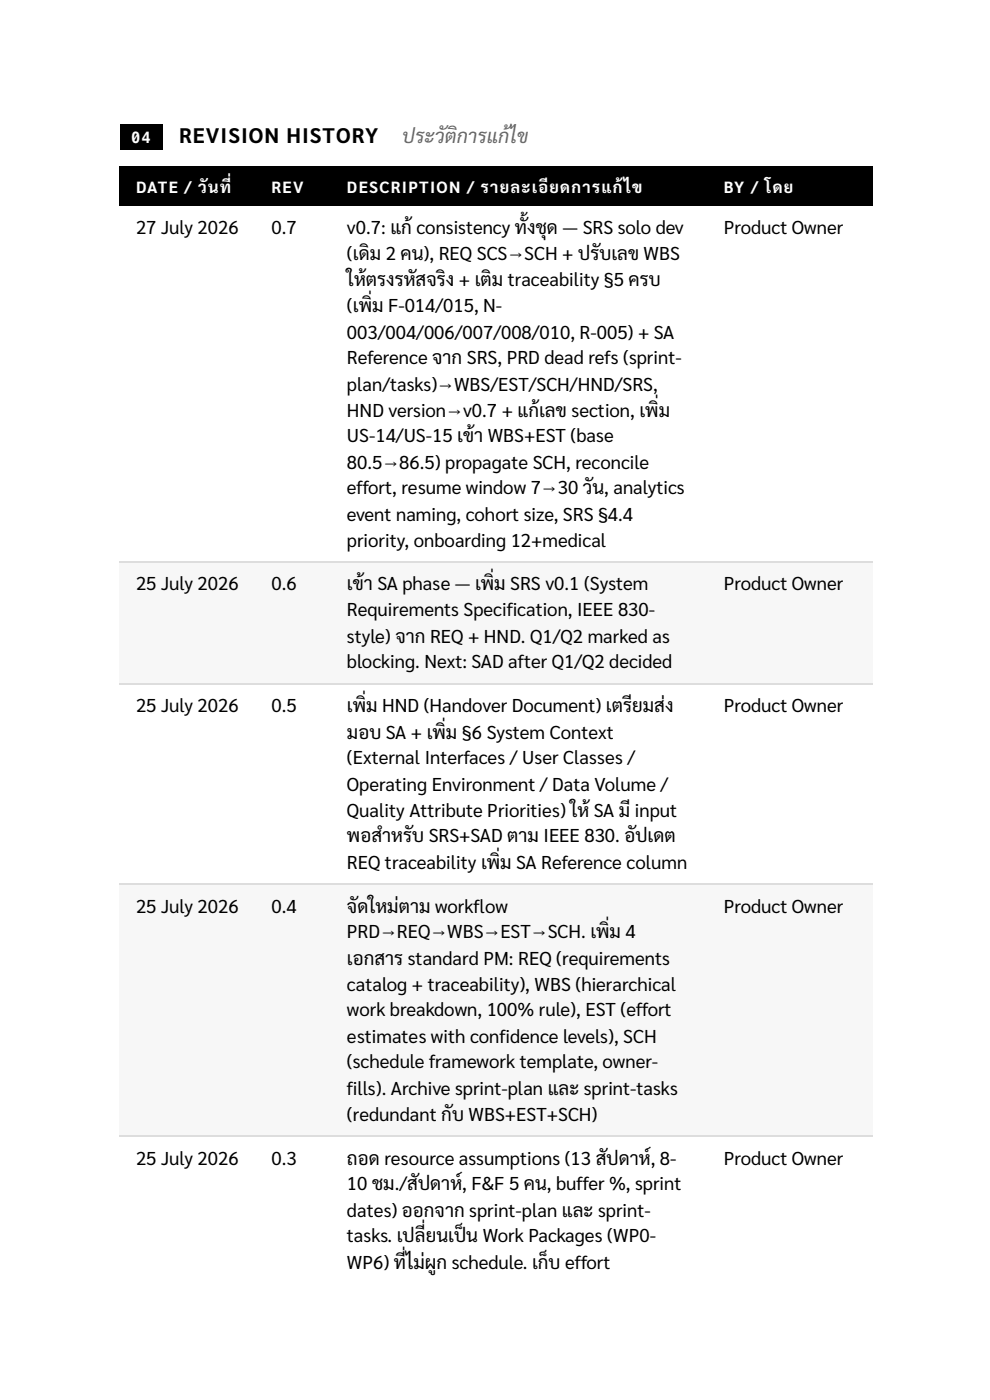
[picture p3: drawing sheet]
<svg xmlns="http://www.w3.org/2000/svg" width="210mm" height="297mm" viewBox="0 0 210 297" stroke-linecap="round" stroke-linejoin="round" font-family="sans-serif">
<defs><g id="words">
<text font-size="4.5" x="38" y="30.3">REVISION HISTORY</text>
<text font-size="4.1" fill="#666" x="85.3" y="30.3">ประวั ติ การแก้ ไข</text>
<g font-size="4">
<text x="28.8" y="49.7">27 July 2026</text>
<text x="57.6" y="49.7">0.7</text>
<text x="73.6" y="49.7">v0.7: แก้ consistency ทั้ งชุ ด — SRS solo dev</text>
<text x="153.4" y="49.7">Product Owner</text>
<text x="73.6" y="55.1">(เดิ ม 2 คน), REQ SCS→SCH + ปรั บเลข WBS</text>
<text x="73.6" y="60.8">ให้ ตรงรหั สจริ ง + เติ ม traceability §5 ครบ</text>
<text x="73.6" y="66.2">(เพิ่ ม F-014/015, N-</text>
<text x="73.6" y="71.8">003/004/006/007/008/010, R-005) + SA</text>
<text x="73.6" y="77.3">Reference จาก SRS, PRD dead refs (sprint-</text>
<text x="73.6" y="82.9">plan/tasks)→WBS/EST/SCH/HND/SRS,</text>
<text x="73.6" y="88.4">HND version→v0.7 + แก้ เลข section, เพิ่ ม</text>
<text x="73.6" y="93.8">US-14/US-15 เข้ า WBS+EST (base</text>
<text x="73.6" y="99.5">80.5→86.5) propagate SCH, reconcile</text>
<text x="73.6" y="104.9">effort, resume window 7→30 วั น, analytics</text>
<text x="73.6" y="110.6">event naming, cohort size, SRS §4.4</text>
<text x="73.6" y="116">priority, onboarding 12+medical</text>
<text x="28.8" y="125.3">25 July 2026</text>
<text x="57.6" y="125.3">0.6</text>
<text x="73.6" y="125.3">เข้ า SA phase — เพิ่ ม SRS v0.1 (System</text>
<text x="153.4" y="125.3">Product Owner</text>
<text x="73.6" y="130.7">Requirements Specifi cation, IEEE 830-</text>
<text x="73.6" y="136.4">style) จาก REQ + HND. Q1/Q2 marked as</text>
<text x="73.6" y="141.8">blocking. Next: SAD after Q1/Q2 decided</text>
<text x="28.8" y="151.1">25 July 2026</text>
<text x="57.6" y="151.1">0.5</text>
<text x="73.6" y="151.1">เพิ่ ม HND (Handover Document) เตรี ยมส่ ง</text>
<text x="141" y="151.1">ส่</text>
<text x="153.4" y="151.1">Product Owner</text>
<text x="73.6" y="156.7">มอบ SA + เพิ่ ม §6 System Context</text>
<text x="73.6" y="162.2">(External Interfaces / User Classes /</text>
<text x="73.6" y="167.8">Operating Environment / Data Volume /</text>
<text x="73.6" y="173.3">Quality Attribute Priorities) ให้ SA มี input</text>
<text x="73.6" y="178.7">พอสำ</text>
<text x="82.9" y="178.7">หรั บ SRS+SAD ตาม IEEE 830. อั ปเดต</text>
<text x="73.6" y="184.4">REQ traceability เพิ่ ม SA Reference column</text>
<text x="28.8" y="193.7">25 July 2026</text>
<text x="57.6" y="193.7">0.4</text>
<text x="73.6" y="193.7">จั ดใหม่ ตาม workfl ow</text>
<text x="84.5" y="193.7">ม่</text>
<text x="153.4" y="193.7">Product Owner</text>
<text x="73.6" y="199.1">PRD→REQ→WBS→EST→SCH. เพิ่ ม 4</text>
<text x="73.6" y="204.7">เอกสาร standard PM: REQ (requirements</text>
<text x="73.6" y="210.2">catalog + traceability), WBS (hierarchical</text>
<text x="73.6" y="215.6">work breakdown, 100% rule), EST (effort</text>
<text x="73.6" y="221.3">estimates with confi dence levels), SCH</text>
<text x="73.6" y="226.7">(schedule framework template, owner-</text>
<text x="73.6" y="232.4">fi lls). Archive sprint-plan และ sprint-tasks</text>
<text x="73.6" y="237.8">(redundant กั บ WBS+EST+SCH)</text>
<text x="28.8" y="247.1">25 July 2026</text>
<text x="57.6" y="247.1">0.3</text>
<text x="73.6" y="247.1">ถอด resource assumptions (13 สั ปดาห์ , 8-</text>
<text x="153.4" y="247.1">Product Owner</text>
<text x="73.6" y="252.5">10 ชม./สั ปดาห์ , F&amp;F 5 คน, buffer %, sprint</text>
<text x="73.6" y="258.2">dates) ออกจาก sprint-plan และ sprint-</text>
<text x="73.6" y="263.6">tasks. เปลี่ ยนเป็ น Work Packages (WP0-</text>
<text x="73.6" y="269.3">WP6) ที่ ไม่ ผูม่ ผูก schedule. เก็ บ effort</text>
</g>
<g font-size="3.4" fill="#fff">
<text x="28.8" y="40.9">DATE / วั นที่</text>
<text x="57.6" y="40.9">REV</text>
<text x="73.6" y="40.9">DESCRIPTION / รายละเอี ยดการแก้ ไข</text>
<text x="153.4" y="40.9">BY / โดย</text>
</g>
<text font-size="3.3" fill="#fff" x="27.8" y="30.3">04</text>
</g></defs>
<path d="M25.4 35.5h28.6v8.2h-28.6zM54 35.5h16v8.2h-16zM70 35.5h80v8.2h-80zM150 35.5h35.1v8.2h-35.1z" fill="#000"/>
<g fill="#f7f7f7">
<path d="M25.4 119.3h28.6v25.8h-28.6z"/>
<path d="M54 119.3h16v25.8h-16z"/>
<path d="M70 119.3h80v25.8h-80z"/>
<path d="M150 119.3h35.1v25.8h-35.1z"/>
<path d="M25.4 187.5h28.6v53.6h-28.6z"/>
<path d="M54 187.5h16v53.6h-16z"/>
<path d="M70 187.5h80v53.6h-80z"/>
<path d="M150 187.5h35.1v53.6h-35.1z"/>
</g>
<path d="M25.4 35.3h159.7" fill="none" stroke="#000" stroke-width=".26"/>
<path d="M25.4 119.2h159.7M25.4 145h159.7M25.4 187.6h159.7M25.4 241h159.7" fill="none" stroke="#ddd" stroke-width=".26"/>
<path d="M25.4 26.4h9v5.5h-9z" fill="#000"/>
<use href="#words"/>
</svg>
